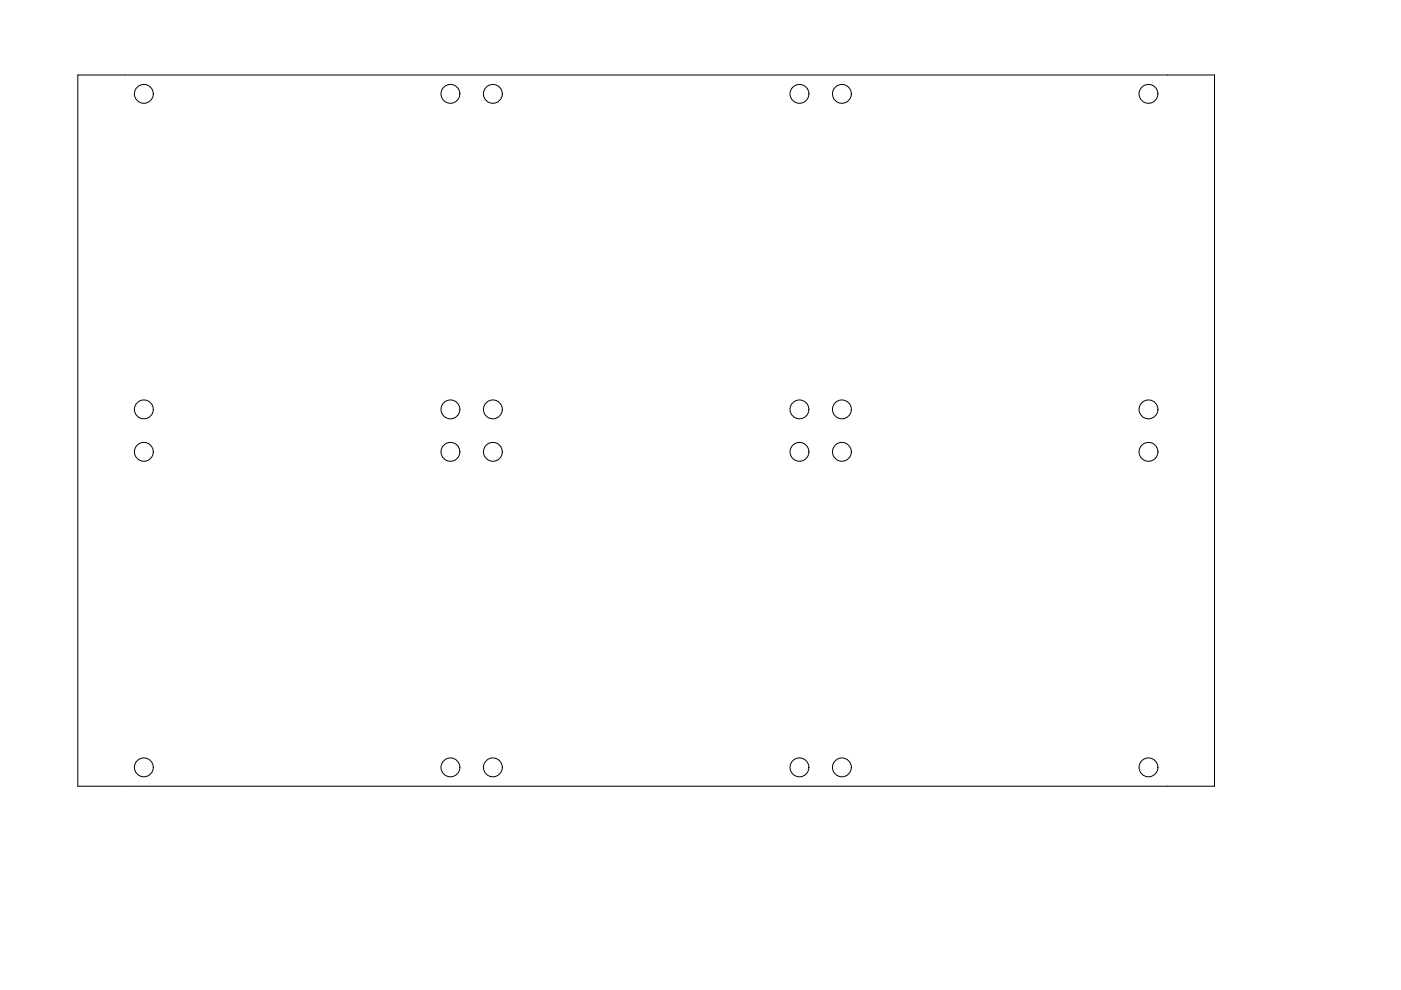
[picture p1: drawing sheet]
<svg xmlns="http://www.w3.org/2000/svg" width="297mm" height="210mm" viewBox="0 0 297 210" stroke-linecap="round" stroke-linejoin="round" font-family="sans-serif">
<g fill="none" stroke="#000" stroke-width=".21">
<path d="M16.5 15.9h241v150.8h-241z"/>
<circle cx="30.5" cy="19.9" r="2"/>
<circle cx="95.5" cy="19.9" r="2"/>
<circle cx="104.5" cy="19.9" r="2"/>
<circle cx="169.5" cy="19.9" r="2"/>
<circle cx="178.5" cy="19.9" r="2"/>
<circle cx="243.5" cy="19.9" r="2"/>
<circle cx="30.5" cy="95.8" r="2"/>
<circle cx="30.5" cy="86.8" r="2"/>
<circle cx="95.5" cy="95.8" r="2"/>
<circle cx="95.5" cy="86.8" r="2"/>
<circle cx="104.5" cy="95.8" r="2"/>
<circle cx="104.5" cy="86.8" r="2"/>
<circle cx="169.5" cy="95.8" r="2"/>
<circle cx="169.5" cy="86.8" r="2"/>
<circle cx="178.5" cy="95.8" r="2"/>
<circle cx="178.5" cy="86.8" r="2"/>
<circle cx="243.5" cy="95.8" r="2"/>
<circle cx="243.5" cy="86.8" r="2"/>
<circle cx="30.5" cy="162.7" r="2"/>
<circle cx="95.5" cy="162.7" r="2"/>
<circle cx="104.5" cy="162.7" r="2"/>
<circle cx="169.5" cy="162.7" r="2"/>
<circle cx="178.5" cy="162.7" r="2"/>
<circle cx="243.5" cy="162.7" r="2"/>
</g>
</svg>
